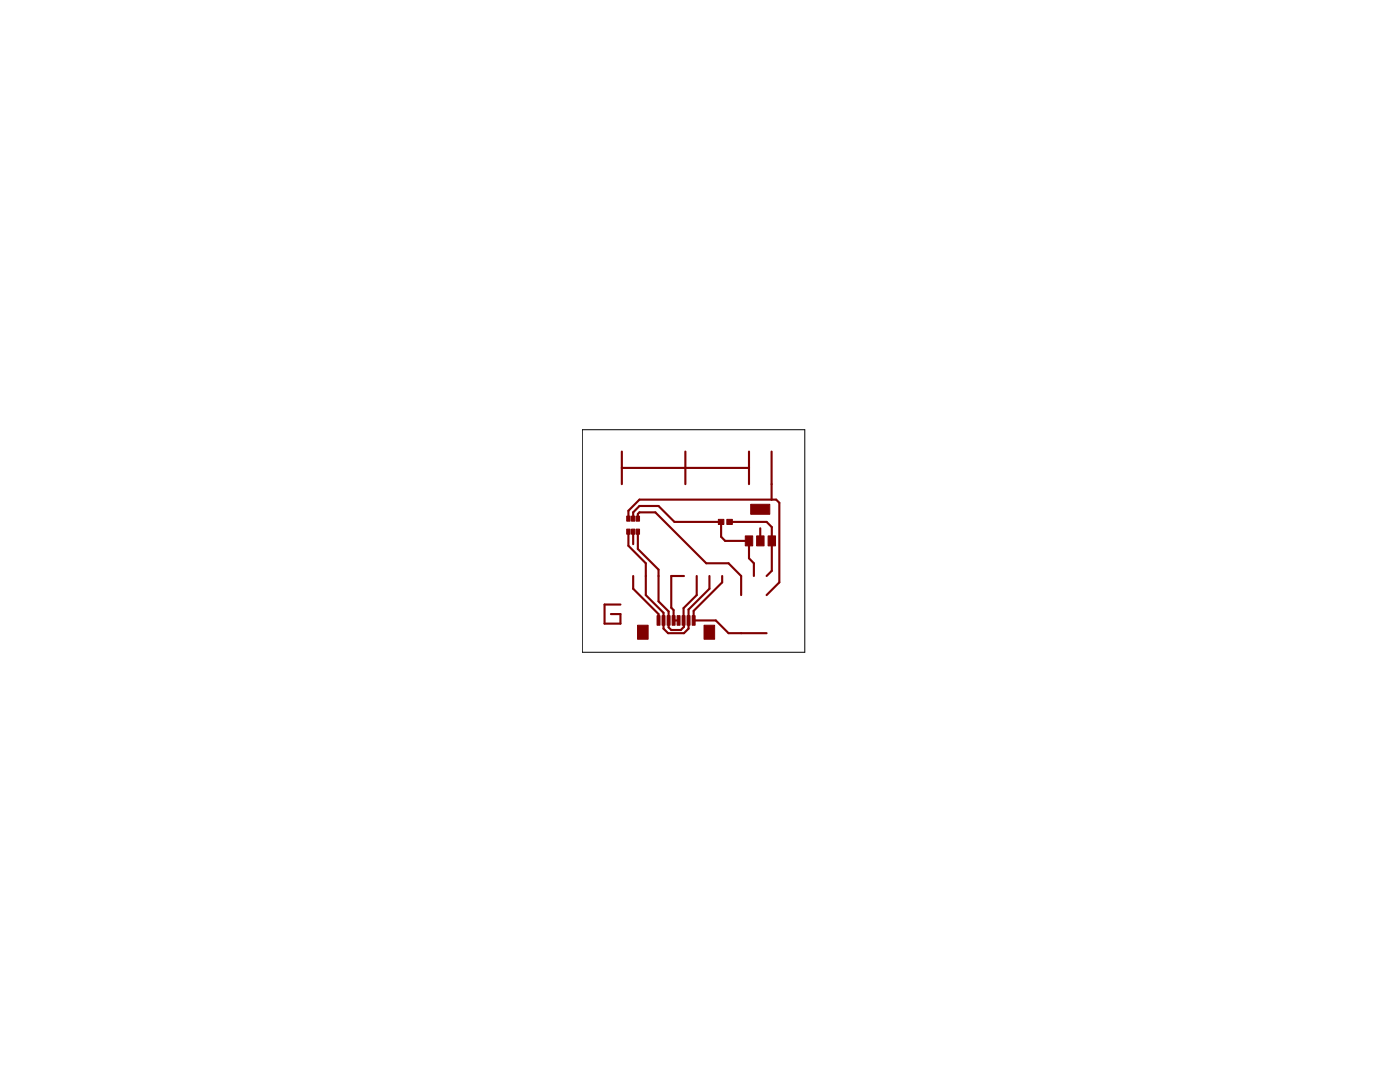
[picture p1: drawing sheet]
<svg xmlns="http://www.w3.org/2000/svg" width="279mm" height="216mm" viewBox="0 0 279 216" stroke-linecap="round" stroke-linejoin="round" font-family="sans-serif">
<g fill="#800000" stroke="#800000" stroke-width=".2">
<path d="M138.1 122.9h.6v1.9h-.6z"/>
<path d="M137.1 122.9h.6v1.9h-.6z"/>
<path d="M136.1 122.9h.6v1.9h-.6z"/>
<path d="M135.1 122.9h.6v1.9h-.6z"/>
<path d="M133.1 122.9h.6v1.9h-.6z"/>
<path d="M134.1 122.9h.6v1.9h-.6z"/>
<path d="M132.1 122.9h.6v1.9h-.6z"/>
<path d="M131.1 122.9h.6v1.9h-.6z"/>
<path d="M127.2 124.8h2.1v2.8h-2.1z"/>
<path d="M140.5 124.8h2.1v2.8h-2.1z"/>
<path d="M127 105.6h.6v1h-.6z"/>
<path d="M126 105.6h.7v1h-.7z"/>
<path d="M125.1 105.6h.7v1h-.7z"/>
<path d="M127 103h.6v1h-.6z"/>
<path d="M126 103h.7v1h-.7z"/>
<path d="M125.1 103h.7v1h-.7z"/>
<path d="M145.1 103.6h1.1v1h-1.1z"/>
<path d="M143.4 103.6h1.1v1h-1.1z"/>
<path d="M148.7 106.9h1.5v2h-1.5z"/>
<path d="M151 106.9h1.5v2h-1.5z"/>
<path d="M153.3 106.9h1.5v2h-1.5z"/>
<path d="M149.8 100.6h3.8v2h-3.8z"/>
</g>
<g fill="none" stroke="#800000" stroke-width=".42">
<path d="M124.1 90.1v6.5M124.1 93.4h25.4M136.8 90.1v6.5M149.5 90.1v6.5M154 90.1v9.6M125.4 106.1v2.8l3.5 3.5v6.3l3.5 3.6v3.1l.9 .9h3.2l.9-.9v-3.8l4.2-4.1v-2.6M125.4 103.5v-1.6l2.2-2.2h27.3l.6 .6v15.9l-2.5 2.5M126.4 103.5v-1.3l1.2-1.2h3.8l3.2 3.1h9.3v3l.8 .8h4.8v3.5l1 1v2.5M126.4 106.1v2.5M126.4 114.9v2.6l5 5v1.3M127.3 106.1v3.4l4.1 4.2v6.3l2 2v3.2l.6 .5h1.9l.6-.6-.1-3.8 2.6-2.6v-3.8M127.3 103.5v-.9l.3-.4h3.2l10.1 10.2h4.5l2.5 2.5v3.8"/>
<path d="M136.5 114.9h-2.5v6.4l.4 .4v2.1h1M144.1 114.9v1.3l-5.7 5.7v1.9h4.5l2.5 2.5h7.6M145.6 104.1h7.4l1 1.1v8.7l-1 1M151.7 105.4v2.5M123.8 120.6h-3.2v3.8h3.2v-1.9h-1.9"/>
</g>
<path d="M116.2 85.7h44.4v44.5h-44.4z" fill="none" stroke="#000" stroke-width=".2"/>
</svg>
